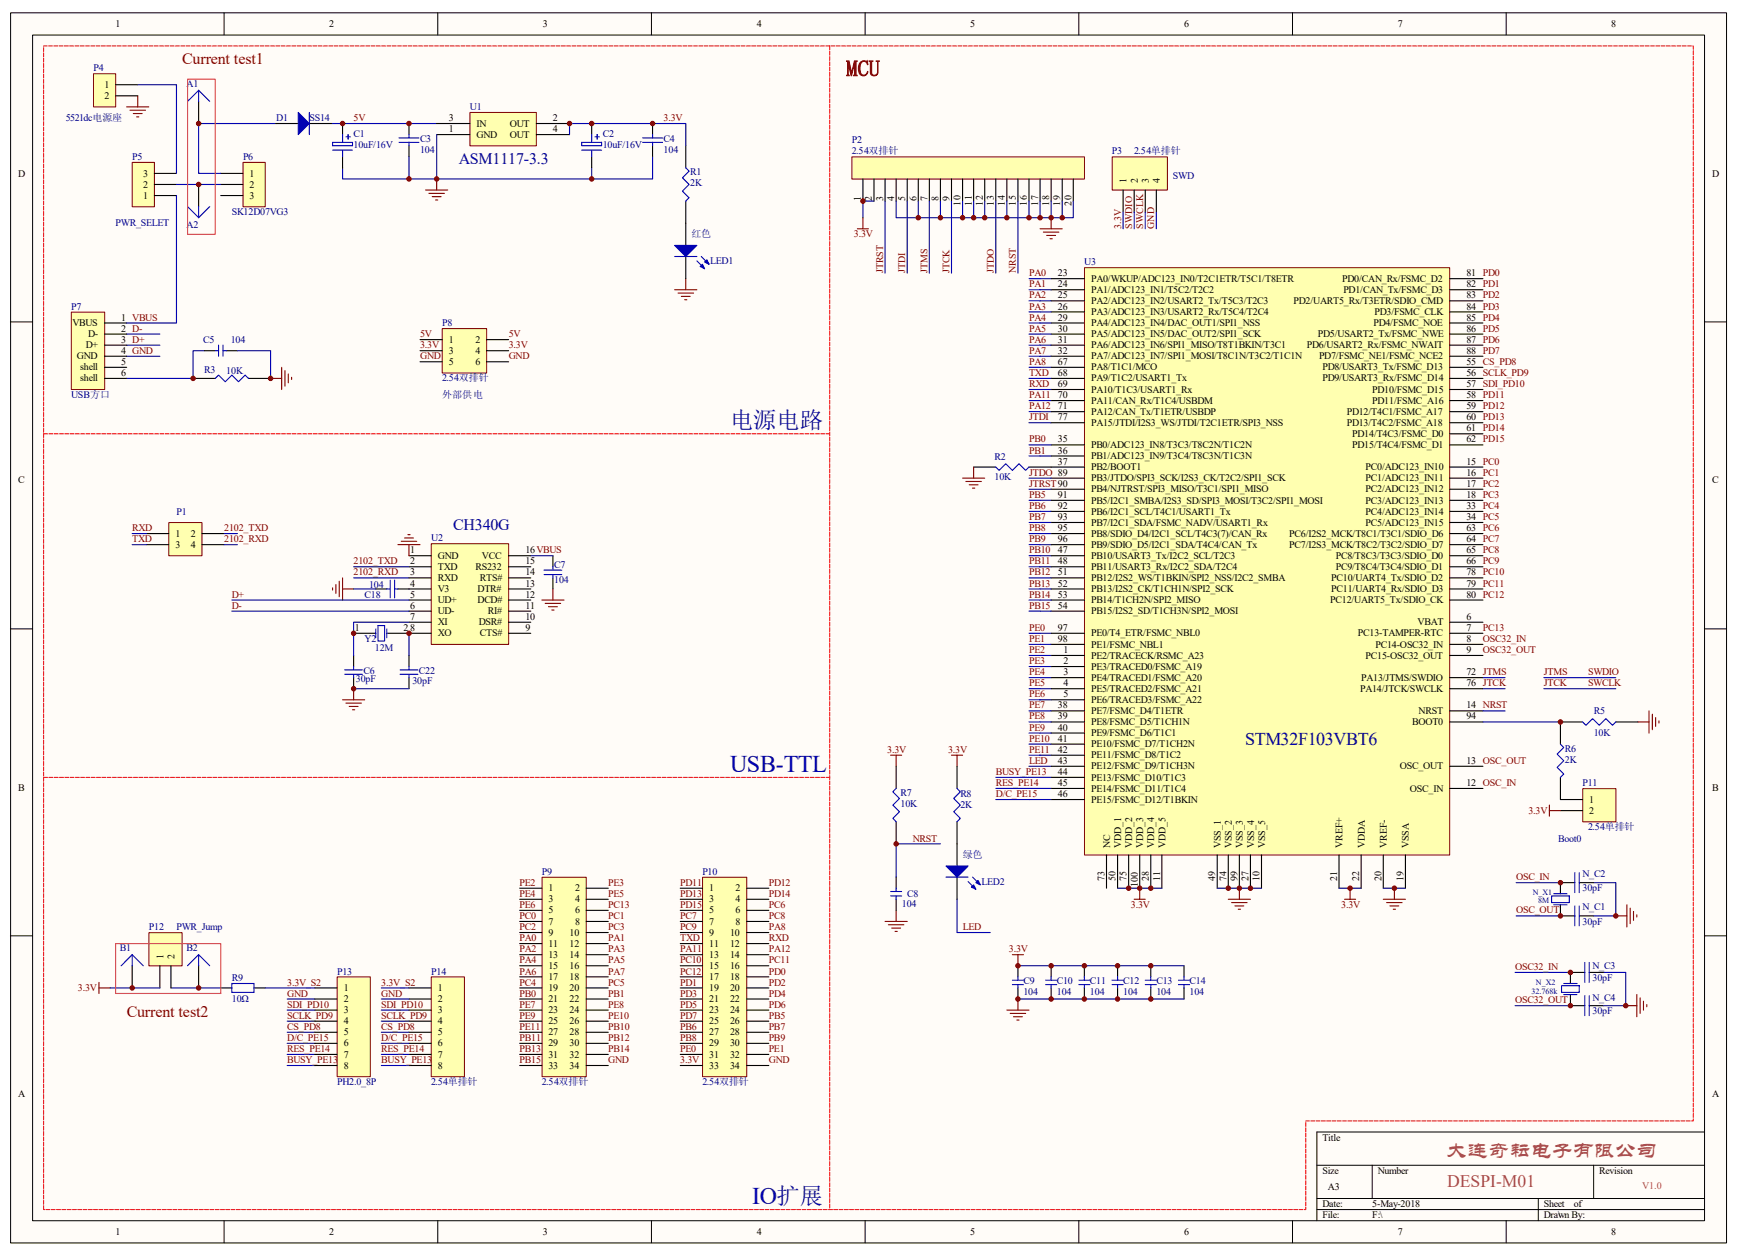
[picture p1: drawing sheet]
<svg xmlns="http://www.w3.org/2000/svg" width="348mm" height="251mm" viewBox="0 0 348 251" stroke-linecap="round" stroke-linejoin="round" font-family="sans-serif">
<defs><g id="words">
<g font-size="4.8" fill="#000080">
<text x="146.1" y="154.5">USB-TTL</text>
<text x="150.6" y="241">IO扩展</text>
</g>
<text font-size="4.7" fill="#000080" x="146.1" y="85.7">电源电路</text>
<text font-size="4.4" fill="#800000" x="169.4" y="15.2">MCU</text>
<text font-size="4.2" fill="#aa4055" x="289.4" y="231.6">大连奇耘电子有限公司</text>
<text font-size="3.6" fill="#000080" x="249.2" y="149.2">STM32F103VBT6</text>
<text font-size="3.5" fill="#aa4055" x="289.7" y="237.7">DESPI-M01</text>
<g font-size="3.2" fill="#800000">
<text x="36.5" y="12.9">Current test1</text>
<text x="25.4" y="203.7">Current test2</text>
</g>
<g font-size="3.2" fill="#000080">
<text x="91.8" y="32.8">ASM1117-3.3</text>
<text x="90.7" y="106">CH340G</text>
</g>
<g font-size="2">
<text x="23.1" y="5.4">1</text>
<text x="65.9" y="5.4">2</text>
<text x="108.7" y="5.4">3</text>
<text x="151.5" y="5.4">4</text>
<text x="194.2" y="5.4">5</text>
<text x="237" y="5.4">6</text>
<text x="279.8" y="5.4">7</text>
<text x="322.5" y="5.4">8</text>
<text x="20.9" y="17.6">1</text>
<text x="20.9" y="19.8">2</text>
<text x="89.8" y="26.4">1</text>
<text x="89.8" y="24.2">3</text>
<text x="95.4" y="27.6">GND</text>
<text x="95.4" y="25.3">IN</text>
<text x="102" y="25.3">OUT</text>
<text x="102" y="27.6">OUT</text>
<text x="110.7" y="24.2">2</text>
<text x="110.7" y="26.4">4</text>
<text x="3.6" y="35.3">D</text>
<text x="28.7" y="35.3">3</text>
<text x="50" y="35.3">1</text>
<text x="342.7" y="35.3">D</text>
<text x="28.7" y="39.8">1</text>
<text x="28.7" y="37.5">2</text>
<text x="50" y="37.5">2</text>
<text x="50" y="39.8">3</text>
<text x="172.3" y="40.2" transform="rotate(-90 172.3 40.2)">1</text>
<text x="174.5" y="40.2" transform="rotate(-90 174.5 40.2)">2</text>
<text x="176.8" y="40.2" transform="rotate(-90 176.8 40.2)">3</text>
<text x="179" y="40.2" transform="rotate(-90 179 40.2)">4</text>
<text x="181.2" y="40.2" transform="rotate(-90 181.2 40.2)">5</text>
<text x="183.4" y="40.2" transform="rotate(-90 183.4 40.2)">6</text>
<text x="185.6" y="40.2" transform="rotate(-90 185.6 40.2)">7</text>
<text x="187.8" y="40.2" transform="rotate(-90 187.8 40.2)">8</text>
<text x="190.1" y="40.2" transform="rotate(-90 190.1 40.2)">9</text>
<text x="192.3" y="41.1" transform="rotate(-90 192.3 41.1)">10</text>
<text x="194.5" y="41.1" transform="rotate(-90 194.5 41.1)">11</text>
<text x="196.7" y="41.1" transform="rotate(-90 196.7 41.1)">12</text>
<text x="198.9" y="41.1" transform="rotate(-90 198.9 41.1)">13</text>
<text x="201.2" y="41.1" transform="rotate(-90 201.2 41.1)">14</text>
<text x="203.4" y="41.1" transform="rotate(-90 203.4 41.1)">15</text>
<text x="205.6" y="41.1" transform="rotate(-90 205.6 41.1)">16</text>
<text x="207.8" y="41.1" transform="rotate(-90 207.8 41.1)">17</text>
<text x="210" y="41.1" transform="rotate(-90 210 41.1)">18</text>
<text x="212.2" y="41.1" transform="rotate(-90 212.2 41.1)">19</text>
<text x="214.5" y="41.1" transform="rotate(-90 214.5 41.1)">20</text>
<text x="225.5" y="36.7" transform="rotate(-90 225.5 36.7)">1</text>
<text x="227.8" y="36.7" transform="rotate(-90 227.8 36.7)">2</text>
<text x="230" y="36.7" transform="rotate(-90 230 36.7)">3</text>
<text x="232.2" y="36.7" transform="rotate(-90 232.2 36.7)">4</text>
<text x="211.8" y="55.3">23</text>
<text x="211.8" y="57.5">24</text>
<text x="211.8" y="59.7">25</text>
<text x="218.4" y="56.4">PA0/WKUP/ADC123_IN0/T2C1ETR/T5C1/T8ETR</text>
<text x="218.4" y="58.6">PA1/ADC123_IN1/T5C2/T2C2</text>
<text x="268.7" y="56.4">PD0/CAN_Rx/FSMC_D2</text>
<text x="268.9" y="58.6">PD1/CAN_Tx/FSMC_D3</text>
<text x="293.5" y="55.3">81 PD0</text>
<text x="293.5" y="57.5">82 PD1</text>
<text x="293.5" y="59.7">83 PD2</text>
<text x="14.5" y="65.3">VBUS</text>
<text x="24.3" y="64.2">1 VBUS</text>
<text x="211.8" y="62">26</text>
<text x="211.8" y="64.2">29</text>
<text x="218.4" y="60.8">PA2/ADC123_IN2/USART2_Tx/T5C3/T2C3</text>
<text x="218.4" y="63.1">PA3/ADC123_IN3/USART2_Rx/T5C4/T2C4</text>
<text x="218.4" y="65.3">PA4/ADC123_IN4/DAC_OUT1/SPI1_NSS</text>
<text x="259" y="60.8">PD2/UART5_Rx/T3ETR/SDIO_CMD</text>
<text x="274.9" y="65.3">PD4/FSMC_NOE</text>
<text x="275.1" y="63.1">PD3/FSMC_CLK</text>
<text x="293.5" y="62">84 PD3</text>
<text x="293.5" y="64.2">85 PD4</text>
<text x="15.4" y="71.9">GND</text>
<text x="17.2" y="69.7">D+</text>
<text x="17.6" y="67.5">D-</text>
<text x="24.3" y="66.4">2 D-</text>
<text x="24.3" y="68.6">3 D+</text>
<text x="24.3" y="70.8">4 GND</text>
<text x="89.8" y="68.6">1</text>
<text x="89.8" y="70.8">3</text>
<text x="95.2" y="68.6">2</text>
<text x="95.2" y="70.8">4</text>
<text x="211.8" y="66.4">30</text>
<text x="211.8" y="68.6">31</text>
<text x="211.8" y="70.8">32</text>
<text x="218.4" y="67.5">PA5/ADC123_IN5/DAC_OUT2/SPI1_SCK</text>
<text x="218.4" y="69.7">PA6/ADC123_IN6/SPI1_MISO/T8T1BKIN/T3C1</text>
<text x="218.4" y="71.9">PA7/ADC123_IN7/SPI1_MOSI/T8C1N/T3C2/T1C1N</text>
<text x="261.6" y="69.7">PD6/USART2_Rx/FSMC_NWAIT</text>
<text x="263.8" y="67.5">PD5/USART2_Tx/FSMC_NWE</text>
<text x="264" y="71.9">PD7/FSMC_NE1/FSMC_NCE2</text>
<text x="293.5" y="66.4">86 PD5</text>
<text x="293.5" y="68.6">87 PD6</text>
<text x="293.5" y="70.8">88 PD7</text>
<text x="16" y="74.2">shell</text>
<text x="16" y="76.4">shell</text>
<text x="24.3" y="73.1">5</text>
<text x="24.3" y="75.3">6</text>
<text x="89.8" y="73.1">5</text>
<text x="95.2" y="73.1">6</text>
<text x="211.8" y="73.1">67</text>
<text x="211.8" y="75.3">68</text>
<text x="211.8" y="77.5">69</text>
<text x="218.4" y="74.2">PA8/T1C1/MCO</text>
<text x="218.4" y="76.4">PA9/T1C2/USART1_Tx</text>
<text x="264.7" y="74.2">PD8/USART3_Tx/FSMC_D13</text>
<text x="264.7" y="76.4">PD9/USART3_Rx/FSMC_D14</text>
<text x="293.5" y="73.1">55 CS_PD8</text>
<text x="293.5" y="75.3">56 SCLK_PD9</text>
<text x="293.5" y="77.5">57 SDI_PD10</text>
<text x="211.8" y="79.7">70</text>
<text x="211.8" y="81.9">71</text>
<text x="218.4" y="78.6">PA10/T1C3/USART1_Rx</text>
<text x="218.4" y="80.8">PA11/CAN_Rx/T1C4/USBDM</text>
<text x="218.4" y="83">PA12/CAN_Tx/T1ETR/USBDP</text>
<text x="269.6" y="83">PD12/T4C1/FSMC_A17</text>
<text x="274.7" y="78.6">PD10/FSMC_D15</text>
<text x="274.7" y="80.8">PD11/FSMC_A16</text>
<text x="293.5" y="79.7">58 PD11</text>
<text x="293.5" y="81.9">59 PD12</text>
<text x="211.8" y="88.5">35</text>
<text x="211.8" y="84.1">77</text>
<text x="218.4" y="89.7">PB0/ADC123_IN8/T3C3/T8C2N/T1C2N</text>
<text x="218.4" y="85.2">PA15/JTDI/I2S3_WS/JTDI/T2C1ETR/SPI3_NSS</text>
<text x="269.6" y="85.2">PD13/T4C2/FSMC_A18</text>
<text x="270.7" y="87.4">PD14/T4C3/FSMC_D0</text>
<text x="270.7" y="89.7">PD15/T4C4/FSMC_D1</text>
<text x="293.5" y="84.1">60 PD13</text>
<text x="293.5" y="86.3">61 PD14</text>
<text x="293.5" y="88.5">62 PD15</text>
<text x="211.8" y="90.8">36</text>
<text x="211.8" y="93">37</text>
<text x="218.4" y="91.9">PB1/ADC123_IN9/T3C4/T8C3N/T1C3N</text>
<text x="218.4" y="94.1">PB2/BOOT1</text>
<text x="273.4" y="94.1">PC0/ADC123_IN10</text>
<text x="293.5" y="93">15 PC0</text>
<text x="293.5" y="95.2">16 PC1</text>
<text x="3.6" y="96.8">C</text>
<text x="211.8" y="99.6">91</text>
<text x="211.8" y="101.9">92</text>
<text x="218.4" y="96.3">PB3/JTDO/SPI3_SCK/I2S3_CK/T2C2/SPI1_SCK</text>
<text x="218.4" y="98.5">PB4/NJTRST/SPI3_MISO/T3C1/SPI1_MISO</text>
<text x="218.4" y="100.8">PB5/I2C1_SMBA/I2S3_SD/SPI3_MOSI/T3C2/SPI1_MOSI</text>
<text x="273.4" y="96.3">PC1/ADC123_IN11</text>
<text x="273.4" y="98.5">PC2/ADC123_IN12</text>
<text x="273.4" y="100.8">PC3/ADC123_IN13</text>
<text x="293.5" y="97.4">17 PC2</text>
<text x="293.5" y="99.6">18 PC3</text>
<text x="293.5" y="101.9">33 PC4</text>
<text x="342.7" y="96.8">C</text>
<text x="35.1" y="107.4">1</text>
<text x="38.2" y="107.4">2</text>
<text x="211.8" y="104.1">93</text>
<text x="211.8" y="106.3">95</text>
<text x="218.4" y="103">PB6/I2C1_SCL/T4C1/USART1_Tx</text>
<text x="218.4" y="105.2">PB7/I2C1_SDA/FSMC_NADV/USART1_Rx</text>
<text x="218.4" y="107.4">PB8/SDIO_D4/I2C1_SCL/T4C3(7)/CAN_Rx</text>
<text x="258.1" y="107.4">PC6/I2S2_MCK/T8C1/T3C1/SDIO_D6</text>
<text x="273.4" y="103">PC4/ADC123_IN14</text>
<text x="273.4" y="105.2">PC5/ADC123_IN15</text>
<text x="293.5" y="104.1">34 PC5</text>
<text x="293.5" y="106.3">63 PC6</text>
<text x="35.1" y="109.6">3</text>
<text x="38.2" y="109.6">4</text>
<text x="82.1" y="110.7">1</text>
<text x="82.1" y="113">2</text>
<text x="87.6" y="111.9">GND</text>
<text x="96.5" y="111.9">VCC</text>
<text x="105.2" y="113">15</text>
<text x="105.2" y="110.7">16VBUS</text>
<text x="211.8" y="110.7">47</text>
<text x="211.8" y="113">48</text>
<text x="211.8" y="108.5">96</text>
<text x="218.4" y="111.9">PB10/USART3_Tx/I2C2_SCL/T2C3</text>
<text x="218.4" y="109.6">PB9/SDIO_D5/I2C1_SDA/T4C4/CAN_Tx</text>
<text x="258.1" y="109.6">PC7/I2S3_MCK/T8C2/T3C2/SDIO_D7</text>
<text x="267.4" y="111.9">PC8/T8C3/T3C3/SDIO_D0</text>
<text x="293.5" y="108.5">64 PC7</text>
<text x="293.5" y="110.7">65 PC8</text>
<text x="293.5" y="113">66 PC9</text>
<text x="82.1" y="115.2">3</text>
<text x="82.1" y="117.4">4</text>
<text x="82.1" y="119.6">5</text>
<text x="87.6" y="114.1">TXD</text>
<text x="87.6" y="116.3">RXD</text>
<text x="87.6" y="118.5">V3</text>
<text x="95.2" y="114.1">RS232</text>
<text x="95.6" y="118.5">DTR#</text>
<text x="96.1" y="116.3">RTS#</text>
<text x="105.2" y="119.6">12</text>
<text x="105.2" y="117.4">13</text>
<text x="105.2" y="115.2">14</text>
<text x="211.8" y="115.2">51</text>
<text x="211.8" y="117.4">52</text>
<text x="211.8" y="119.6">53</text>
<text x="218.4" y="114.1">PB11/USART3_Rx/I2C2_SDA/T2C4</text>
<text x="218.4" y="116.3">PB12/I2S2_WS/T1BKIN/SPI2_NSS/I2C2_SMBA</text>
<text x="218.4" y="118.5">PB13/I2S2_CK/T1CH1N/SPI2_SCK</text>
<text x="266.5" y="116.3">PC10/UART4_Tx/SDIO_D2</text>
<text x="266.5" y="118.5">PC11/UART4_Rx/SDIO_D3</text>
<text x="267.4" y="114.1">PC9/T8C4/T3C4/SDIO_D1</text>
<text x="293.5" y="119.6">80 PC12</text>
<text x="293.5" y="115.2">78 PC10</text>
<text x="293.5" y="117.4">79 PC11</text>
<text x="82.1" y="121.8">6</text>
<text x="82.1" y="124.1">7</text>
<text x="87.6" y="120.7">UD+</text>
<text x="87.6" y="123">UD-</text>
<text x="87.6" y="125.2">XI</text>
<text x="95.6" y="120.7">DCD#</text>
<text x="95.8" y="125.2">DSR#</text>
<text x="97.6" y="123">RI#</text>
<text x="105.2" y="124.1">10</text>
<text x="105.2" y="121.8">11</text>
<text x="211.8" y="121.8">54</text>
<text x="218.4" y="120.7">PB14/T1CH2N/SPI2_MISO</text>
<text x="218.4" y="123">PB15/I2S2_SD/T1CH3N/SPI2_MOSI</text>
<text x="266.3" y="120.7">PC12/UART5_Tx/SDIO_CK</text>
<text x="283.8" y="125.2">VBAT</text>
<text x="293.5" y="124.1">6</text>
<text x="71" y="126.3">1</text>
<text x="80.8" y="126.3">28</text>
<text x="87.6" y="127.4">XO</text>
<text x="96.1" y="127.4">CTS#</text>
<text x="105.2" y="126.3">9</text>
<text x="211.8" y="126.3">97</text>
<text x="211.8" y="128.5">98</text>
<text x="212.9" y="130.7">1</text>
<text x="218.4" y="131.8">PE2/TRACECK/RSMC_A23</text>
<text x="218.4" y="127.4">PE0/T4_ETR/FSMC_NBL0</text>
<text x="218.4" y="129.6">PE1/FSMC_NBL1</text>
<text x="271.8" y="127.4">PC13-TAMPER-RTC</text>
<text x="273.4" y="131.8">PC15-OSC32_OUT</text>
<text x="275.3" y="129.6">PC14-OSC32_IN</text>
<text x="293.5" y="126.3">7</text>
<text x="293.5" y="128.5">8</text>
<text x="293.5" y="130.7">9</text>
<text x="212.9" y="132.9">2</text>
<text x="212.9" y="135.2">3</text>
<text x="212.9" y="137.4">4</text>
<text x="218.4" y="134.1">PE3/TRACED0/FSMC_A19</text>
<text x="218.4" y="136.3">PE4/TRACED1/FSMC_A20</text>
<text x="272.5" y="136.3">PA13/JTMS/SWDIO</text>
<text x="293.5" y="135.2">72 JTMS</text>
<text x="293.5" y="137.4">76 JTCK</text>
<text x="211.8" y="141.8">38</text>
<text x="212.9" y="139.6">5</text>
<text x="218.4" y="138.5">PE5/TRACED2/FSMC_A21</text>
<text x="218.4" y="140.7">PE6/TRACED3/FSMC_A22</text>
<text x="218.4" y="142.9">PE7/FSMC_D4/T1ETR</text>
<text x="272.3" y="138.5">PA14/JTCK/SWCLK</text>
<text x="284" y="142.9">NRST</text>
<text x="293.5" y="141.8">14 NRST</text>
<text x="211.8" y="144">39</text>
<text x="211.8" y="146.2">40</text>
<text x="211.8" y="148.5">41</text>
<text x="218.4" y="145.1">PE8/FSMC_D5/T1CH1N</text>
<text x="218.4" y="147.3">PE9/FSMC_D6/T1C1</text>
<text x="218.4" y="149.6">PE10/FSMC_D7/T1CH2N</text>
<text x="282.7" y="145.1">BOOT0</text>
<text x="293.5" y="144">94</text>
<text x="211.8" y="150.7">42</text>
<text x="211.8" y="152.9">43</text>
<text x="211.8" y="155.1">44</text>
<text x="218.4" y="151.8">PE11/FSMC_D8/T1C2</text>
<text x="218.4" y="154">PE12/FSMC_D9/T1CH3N</text>
<text x="280.2" y="154">OSC_OUT</text>
<text x="293.5" y="152.9">13 OSC_OUT</text>
<text x="3.6" y="158.2">B</text>
<text x="211.8" y="157.3">45</text>
<text x="211.8" y="159.5">46</text>
<text x="218.4" y="156.2">PE13/FSMC_D10/T1C3</text>
<text x="218.4" y="158.4">PE14/FSMC_D11/T1C4</text>
<text x="218.4" y="160.6">PE15/FSMC_D12/T1BKIN</text>
<text x="282.2" y="158.4">OSC_IN</text>
<text x="293.5" y="157.3">12 OSC_IN</text>
<text x="318.1" y="160.6">1</text>
<text x="342.7" y="158.2">B</text>
<text x="318.1" y="162.9">2</text>
<text x="222.2" y="169.8" transform="rotate(-90 222.2 169.8)">NC</text>
<text x="224.4" y="169.8" transform="rotate(-90 224.4 169.8)">VDD_1</text>
<text x="226.7" y="169.8" transform="rotate(-90 226.7 169.8)">VDD_2</text>
<text x="228.9" y="169.8" transform="rotate(-90 228.9 169.8)">VDD_3</text>
<text x="231.1" y="169.8" transform="rotate(-90 231.1 169.8)">VDD_4</text>
<text x="233.3" y="169.8" transform="rotate(-90 233.3 169.8)">VDD_5</text>
<text x="244.4" y="169.8" transform="rotate(-90 244.4 169.8)">VSS_1</text>
<text x="246.6" y="169.8" transform="rotate(-90 246.6 169.8)">VSS_2</text>
<text x="248.8" y="169.8" transform="rotate(-90 248.8 169.8)">VSS_3</text>
<text x="251" y="169.8" transform="rotate(-90 251 169.8)">VSS_4</text>
<text x="253.2" y="169.8" transform="rotate(-90 253.2 169.8)">VSS_5</text>
<text x="268.7" y="169.8" transform="rotate(-90 268.7 169.8)">VREF+</text>
<text x="273.2" y="169.8" transform="rotate(-90 273.2 169.8)">VDDA</text>
<text x="277.6" y="169.8" transform="rotate(-90 277.6 169.8)">VREF-</text>
<text x="282" y="169.8" transform="rotate(-90 282 169.8)">VSSA</text>
<text x="109.8" y="178.4">1</text>
<text x="115.1" y="178.4">2</text>
<text x="141.9" y="178.4">1</text>
<text x="147.2" y="178.4">2</text>
<text x="221.1" y="176.4" transform="rotate(-90 221.1 176.4)">73</text>
<text x="223.3" y="176.4" transform="rotate(-90 223.3 176.4)">50</text>
<text x="225.5" y="176.4" transform="rotate(-90 225.5 176.4)">75</text>
<text x="227.8" y="177.6" transform="rotate(-90 227.8 177.6)">100</text>
<text x="230" y="176.4" transform="rotate(-90 230 176.4)">28</text>
<text x="232.2" y="176.4" transform="rotate(-90 232.2 176.4)">11</text>
<text x="243.3" y="176.4" transform="rotate(-90 243.3 176.4)">49</text>
<text x="245.5" y="176.4" transform="rotate(-90 245.5 176.4)">74</text>
<text x="247.7" y="176.4" transform="rotate(-90 247.7 176.4)">99</text>
<text x="249.9" y="176.4" transform="rotate(-90 249.9 176.4)">27</text>
<text x="252.1" y="176.4" transform="rotate(-90 252.1 176.4)">10</text>
<text x="267.6" y="176.4" transform="rotate(-90 267.6 176.4)">21</text>
<text x="272.1" y="176.4" transform="rotate(-90 272.1 176.4)">22</text>
<text x="276.5" y="176.4" transform="rotate(-90 276.5 176.4)">20</text>
<text x="280.9" y="176.4" transform="rotate(-90 280.9 176.4)">19</text>
<text x="109.8" y="180.6">3</text>
<text x="109.8" y="182.8">5</text>
<text x="109.8" y="185.1">7</text>
<text x="115.1" y="180.6">4</text>
<text x="115.1" y="182.8">6</text>
<text x="115.1" y="185.1">8</text>
<text x="141.9" y="180.6">3</text>
<text x="141.9" y="182.8">5</text>
<text x="141.9" y="185.1">7</text>
<text x="147.2" y="180.6">4</text>
<text x="147.2" y="182.8">6</text>
<text x="147.2" y="185.1">8</text>
<text x="32.7" y="192" transform="rotate(-90 32.7 192)">1</text>
<text x="34.9" y="192" transform="rotate(-90 34.9 192)">2</text>
<text x="109.8" y="187.3">9</text>
<text x="109.8" y="189.5">11</text>
<text x="109.8" y="191.7">13</text>
<text x="114" y="187.3">10</text>
<text x="114" y="189.5">12</text>
<text x="114" y="191.7">14</text>
<text x="141.9" y="187.3">9</text>
<text x="141.9" y="189.5">11</text>
<text x="141.9" y="191.7">13</text>
<text x="146.1" y="187.3">10</text>
<text x="146.1" y="189.5">12</text>
<text x="146.1" y="191.7">14</text>
<text x="109.8" y="193.9">15</text>
<text x="109.8" y="196.2">17</text>
<text x="114" y="193.9">16</text>
<text x="114" y="196.2">18</text>
<text x="141.9" y="193.9">15</text>
<text x="141.9" y="196.2">17</text>
<text x="146.1" y="193.9">16</text>
<text x="146.1" y="196.2">18</text>
<text x="68.8" y="198.4">1</text>
<text x="68.8" y="200.6">2</text>
<text x="68.8" y="202.8">3</text>
<text x="87.6" y="198.4">1</text>
<text x="87.6" y="200.6">2</text>
<text x="87.6" y="202.8">3</text>
<text x="109.8" y="198.4">19</text>
<text x="109.8" y="200.6">21</text>
<text x="109.8" y="202.8">23</text>
<text x="114" y="198.4">20</text>
<text x="114" y="200.6">22</text>
<text x="114" y="202.8">24</text>
<text x="141.9" y="198.4">19</text>
<text x="141.9" y="200.6">21</text>
<text x="141.9" y="202.8">23</text>
<text x="146.1" y="198.4">20</text>
<text x="146.1" y="200.6">22</text>
<text x="146.1" y="202.8">24</text>
<text x="68.8" y="205">4</text>
<text x="68.8" y="207.3">5</text>
<text x="68.8" y="209.5">6</text>
<text x="87.6" y="205">4</text>
<text x="87.6" y="207.3">5</text>
<text x="87.6" y="209.5">6</text>
<text x="109.8" y="205">25</text>
<text x="109.8" y="207.3">27</text>
<text x="109.8" y="209.5">29</text>
<text x="114" y="205">26</text>
<text x="114" y="207.3">28</text>
<text x="114" y="209.5">30</text>
<text x="141.9" y="205">25</text>
<text x="141.9" y="207.3">27</text>
<text x="141.9" y="209.5">29</text>
<text x="146.1" y="205">26</text>
<text x="146.1" y="207.3">28</text>
<text x="146.1" y="209.5">30</text>
<text x="68.8" y="211.7">7</text>
<text x="68.8" y="213.9">8</text>
<text x="87.6" y="211.7">7</text>
<text x="87.6" y="213.9">8</text>
<text x="109.8" y="211.7">31</text>
<text x="109.8" y="213.9">33</text>
<text x="114" y="211.7">32</text>
<text x="114" y="213.9">34</text>
<text x="141.9" y="211.7">31</text>
<text x="141.9" y="213.9">33</text>
<text x="146.1" y="211.7">32</text>
<text x="146.1" y="213.9">34</text>
<text x="3.6" y="219.7">A</text>
<text x="342.7" y="219.7">A</text>
<text x="264.7" y="228.3">Title</text>
<text x="264.7" y="235">Size</text>
<text x="265.8" y="238.3">A3</text>
<text x="275.8" y="235">Number</text>
<text x="320.1" y="235">Revision</text>
<text x="264.7" y="241.6">Date:</text>
<text x="264.7" y="243.8">File:</text>
<text x="274.7" y="243.8">F:\</text>
<text x="274.7" y="241.6">5-May-2018</text>
<text x="309" y="243.8">Drawn By:</text>
<text x="309" y="241.6">Sheet</text>
<text x="311.9" y="243.8">\</text>
<text x="315" y="241.6">of</text>
<text x="23.1" y="247.2">1</text>
<text x="65.9" y="247.2">2</text>
<text x="108.7" y="247.2">3</text>
<text x="151.5" y="247.2">4</text>
<text x="194.2" y="247.2">5</text>
<text x="237" y="247.2">6</text>
<text x="279.8" y="247.2">7</text>
<text x="322.5" y="247.2">8</text>
</g>
<g font-size="2" fill="#000080">
<text x="18.7" y="14.3">P4</text>
<text x="37.3" y="17.4">A1</text>
<text x="94.1" y="22">U1</text>
<text x="13.2" y="24.2">5521dc电源座</text>
<text x="55.3" y="24.2">D1</text>
<text x="61.9" y="24.2">SS14</text>
<text x="70.8" y="27.3">C1</text>
<text x="70.8" y="29.6">10uF/16V</text>
<text x="84.1" y="28.4">C3</text>
<text x="120.7" y="27.3">C2</text>
<text x="120.7" y="29.6">10uF/16V</text>
<text x="132.8" y="28.4">C4</text>
<text x="170.5" y="28.7">P2</text>
<text x="26.5" y="32">P5</text>
<text x="48.6" y="32">P6</text>
<text x="84.1" y="30.7">104</text>
<text x="132.8" y="30.7">104</text>
<text x="138.2" y="35.1">R1</text>
<text x="170.5" y="30.9">2.54双排针</text>
<text x="222.6" y="30.9">P3</text>
<text x="227" y="30.9">2.54单排针</text>
<text x="234.8" y="35.8">SWD</text>
<text x="138.2" y="37.3">2K</text>
<text x="23.1" y="45.3">PWR_SELET</text>
<text x="37.3" y="45.5">A2</text>
<text x="46.4" y="43.1">SK12D07VG3</text>
<text x="138.4" y="47.5">红色</text>
<text x="142.2" y="52.9">LED1</text>
<text x="217" y="53.1">U3</text>
<text x="14.3" y="62">P7</text>
<text x="88.5" y="65.3">P8</text>
<text x="40.6" y="68.6">C5</text>
<text x="46.2" y="68.6">104</text>
<text x="40.9" y="74.6">R3</text>
<text x="45.3" y="74.8">10K</text>
<text x="88.5" y="76.4">2.54双排针</text>
<text x="14.3" y="79.7">USB方口</text>
<text x="88.5" y="79.7">外部供电</text>
<text x="199.1" y="92.1">R2</text>
<text x="199.1" y="96.1">10K</text>
<text x="35.3" y="103">P1</text>
<text x="86.3" y="108.3">U2</text>
<text x="110.9" y="113.7">C7</text>
<text x="73" y="119.6">C18</text>
<text x="73.9" y="117.6">104</text>
<text x="110.9" y="116.7">104</text>
<text x="73" y="128.5">Y2</text>
<text x="75" y="130.3">12M</text>
<text x="71.3" y="136.5">30pF</text>
<text x="72.8" y="134.9">C6</text>
<text x="82.6" y="136.9">30pF</text>
<text x="83.9" y="134.9">C22</text>
<text x="319" y="142.9">R5</text>
<text x="319" y="147.3">10K</text>
<text x="313.3" y="150.4">R6</text>
<text x="313.3" y="152.7">2K</text>
<text x="180.3" y="159.3">R7</text>
<text x="180.3" y="161.5">10K</text>
<text x="192.2" y="159.5">R8</text>
<text x="192.2" y="161.8">2K</text>
<text x="316.8" y="157.3">P11</text>
<text x="317.9" y="166.2">2.54单排针</text>
<text x="192.7" y="171.7">绿色</text>
<text x="311.9" y="168.4">Boot0</text>
<text x="108.5" y="175.1">P9</text>
<text x="140.6" y="175.1">P10</text>
<text x="181.6" y="179.5">C8</text>
<text x="196.5" y="177.1">LED2</text>
<text x="316.8" y="175.5">N_C2</text>
<text x="316.8" y="178.4">30pF</text>
<text x="180.5" y="181.5">104</text>
<text x="316.8" y="182.2">N_C1</text>
<text x="316.8" y="185.1">30pF</text>
<text x="24" y="190.4">B1</text>
<text x="29.8" y="186.2">P12</text>
<text x="35.3" y="186.2">PWR_Jump</text>
<text x="37.3" y="190.4">B2</text>
<text x="46.4" y="196.4">R9</text>
<text x="67.5" y="195.1">P13</text>
<text x="86.3" y="195.1">P14</text>
<text x="204.9" y="197">C9</text>
<text x="211.5" y="197">C10</text>
<text x="218.2" y="197">C11</text>
<text x="224.8" y="197">C12</text>
<text x="231.5" y="197">C13</text>
<text x="238.1" y="197">C14</text>
<text x="318.8" y="193.9">N_C3</text>
<text x="318.8" y="196.4">30pF</text>
<text x="46.4" y="200.6">10Ω</text>
<text x="204.9" y="199.3">104</text>
<text x="211.5" y="199.3">104</text>
<text x="218.2" y="199.3">104</text>
<text x="224.8" y="199.3">104</text>
<text x="231.5" y="199.3">104</text>
<text x="238.1" y="199.3">104</text>
<text x="318.8" y="200.4">N_C4</text>
<text x="318.8" y="203">30pF</text>
<text x="67.5" y="217.2">PH2.0_8P</text>
<text x="86.3" y="217.2">2.54单排针</text>
<text x="108.5" y="217.2">2.54双排针</text>
<text x="140.6" y="217.2">2.54双排针</text>
</g>
<g font-size="2" fill="#800000">
<text x="70.8" y="24.2">5V</text>
<text x="132.8" y="24.2">3.3V</text>
<text x="170.9" y="47.5">3.3V</text>
<text x="224.4" y="45.8" transform="rotate(-90 224.4 45.8)">3.3V</text>
<text x="226.7" y="45.8" transform="rotate(-90 226.7 45.8)">SWDIO</text>
<text x="228.9" y="45.8" transform="rotate(-90 228.9 45.8)">SWCLK</text>
<text x="231.1" y="45.8" transform="rotate(-90 231.1 45.8)">GND</text>
<text x="176.8" y="54.7" transform="rotate(-90 176.8 54.7)">JTRST</text>
<text x="181.2" y="54.7" transform="rotate(-90 181.2 54.7)">JTDI</text>
<text x="185.6" y="54.7" transform="rotate(-90 185.6 54.7)">JTMS</text>
<text x="190.1" y="54.7" transform="rotate(-90 190.1 54.7)">JTCK</text>
<text x="198.9" y="54.7" transform="rotate(-90 198.9 54.7)">JTDO</text>
<text x="203.4" y="54.7" transform="rotate(-90 203.4 54.7)">NRST</text>
<text x="206" y="55.3">PA0</text>
<text x="206" y="57.5">PA1</text>
<text x="206" y="59.7">PA2</text>
<text x="206" y="62">PA3</text>
<text x="206" y="64.2">PA4</text>
<text x="84.1" y="67.5">5V</text>
<text x="84.1" y="69.7">3.3V</text>
<text x="84.1" y="71.9">GND</text>
<text x="101.8" y="67.5">5V</text>
<text x="101.8" y="69.7">3.3V</text>
<text x="101.8" y="71.9">GND</text>
<text x="206" y="66.4">PA5</text>
<text x="206" y="68.6">PA6</text>
<text x="206" y="70.8">PA7</text>
<text x="206" y="77.5">RXD</text>
<text x="206" y="75.3">TXD</text>
<text x="206" y="73.1">PA8</text>
<text x="206" y="79.7">PA11</text>
<text x="206" y="81.9">PA12</text>
<text x="206" y="84.1">JTDI</text>
<text x="206" y="88.5">PB0</text>
<text x="206" y="95.2">JTDO 89</text>
<text x="206" y="90.8">PB1</text>
<text x="206" y="97.4">JTRST90</text>
<text x="206" y="99.6">PB5</text>
<text x="206" y="101.9">PB6</text>
<text x="26.5" y="106.3">RXD</text>
<text x="44.9" y="106.3">2102_TXD</text>
<text x="206" y="104.1">PB7</text>
<text x="206" y="106.3">PB8</text>
<text x="26.5" y="108.5">TXD</text>
<text x="44.9" y="108.5">2102_RXD</text>
<text x="70.8" y="113">2102_TXD</text>
<text x="206" y="110.7">PB10</text>
<text x="206" y="113">PB11</text>
<text x="206" y="108.5">PB9</text>
<text x="46.4" y="119.6">D+</text>
<text x="70.8" y="115.2">2102_RXD</text>
<text x="206" y="115.2">PB12</text>
<text x="206" y="117.4">PB13</text>
<text x="206" y="119.6">PB14</text>
<text x="46.4" y="121.8">D-</text>
<text x="206" y="121.8">PB15</text>
<text x="206" y="130.7">PE2</text>
<text x="206" y="126.3">PE0</text>
<text x="206" y="128.5">PE1</text>
<text x="296.8" y="128.5">OSC32_IN</text>
<text x="296.8" y="130.7">OSC32_OUT</text>
<text x="296.8" y="126.3">PC13</text>
<text x="206" y="132.9">PE3</text>
<text x="206" y="135.2">PE4</text>
<text x="206" y="137.4">PE5</text>
<text x="309" y="137.4">JTCK</text>
<text x="309" y="135.2">JTMS</text>
<text x="317.9" y="137.4">SWCLK</text>
<text x="317.9" y="135.2">SWDIO</text>
<text x="206" y="139.6">PE6</text>
<text x="206" y="141.8">PE7</text>
<text x="206" y="144">PE8</text>
<text x="206" y="146.2">PE9</text>
<text x="206" y="148.5">PE10</text>
<text x="177.6" y="150.7">3.3V</text>
<text x="189.8" y="150.7">3.3V</text>
<text x="199.4" y="155.1">BUSY_PE13</text>
<text x="206" y="152.9">LED</text>
<text x="206" y="150.7">PE11</text>
<text x="199.4" y="159.5">D/C_PE15</text>
<text x="199.4" y="157.3">RES_PE14</text>
<text x="305.9" y="162.9">3.3V</text>
<text x="182.7" y="168.4">NRST</text>
<text x="104" y="177.3">PE2</text>
<text x="104" y="179.5">PE4</text>
<text x="121.8" y="177.3">PE3</text>
<text x="121.8" y="179.5">PE5</text>
<text x="136.1" y="177.3">PD11</text>
<text x="136.1" y="179.5">PD13</text>
<text x="153.9" y="177.3">PD12</text>
<text x="153.9" y="179.5">PD14</text>
<text x="303.5" y="176.2">OSC_IN</text>
<text x="104" y="181.7">PE6</text>
<text x="104" y="184">PC0</text>
<text x="121.8" y="181.7">PC13</text>
<text x="121.8" y="184">PC1</text>
<text x="136.1" y="181.7">PD15</text>
<text x="136.1" y="184">PC7</text>
<text x="153.9" y="181.7">PC6</text>
<text x="153.9" y="184">PC8</text>
<text x="226.4" y="181.7">3.3V</text>
<text x="268.5" y="181.7">3.3V</text>
<text x="303.5" y="182.8">OSC_OUT</text>
<text x="104" y="186.2">PC2</text>
<text x="104" y="188.4">PA0</text>
<text x="104" y="190.6">PA2</text>
<text x="121.8" y="186.2">PC3</text>
<text x="121.8" y="188.4">PA1</text>
<text x="121.8" y="190.6">PA3</text>
<text x="136.1" y="186.2">PC9</text>
<text x="136.1" y="190.6">PA11</text>
<text x="136.1" y="188.4">TXD</text>
<text x="153.9" y="186.2">PA8</text>
<text x="153.9" y="190.6">PA12</text>
<text x="153.9" y="188.4">RXD</text>
<text x="192.7" y="186.2">LED</text>
<text x="202" y="190.6">3.3V</text>
<text x="57.5" y="197.3">3.3V_S2</text>
<text x="76.3" y="197.3">3.3V_S2</text>
<text x="104" y="192.8">PA4</text>
<text x="104" y="195.1">PA6</text>
<text x="104" y="197.3">PC4</text>
<text x="121.8" y="192.8">PA5</text>
<text x="121.8" y="195.1">PA7</text>
<text x="121.8" y="197.3">PC5</text>
<text x="136.1" y="192.8">PC10</text>
<text x="136.1" y="195.1">PC12</text>
<text x="136.1" y="197.3">PD1</text>
<text x="153.9" y="192.8">PC11</text>
<text x="153.9" y="195.1">PD0</text>
<text x="153.9" y="197.3">PD2</text>
<text x="303.3" y="194.2">OSC32_IN</text>
<text x="15.6" y="198.4">3.3V</text>
<text x="57.5" y="199.5">GND</text>
<text x="57.5" y="201.7">SDI_PD10</text>
<text x="57.5" y="203.9">SCLK_PD9</text>
<text x="76.3" y="199.5">GND</text>
<text x="76.3" y="201.7">SDI_PD10</text>
<text x="76.3" y="203.9">SCLK_PD9</text>
<text x="104" y="199.5">PB0</text>
<text x="104" y="201.7">PE7</text>
<text x="104" y="203.9">PE9</text>
<text x="121.8" y="199.5">PB1</text>
<text x="121.8" y="201.7">PE8</text>
<text x="121.8" y="203.9">PE10</text>
<text x="136.1" y="199.5">PD3</text>
<text x="136.1" y="201.7">PD5</text>
<text x="136.1" y="203.9">PD7</text>
<text x="153.9" y="199.5">PD4</text>
<text x="153.9" y="201.7">PD6</text>
<text x="153.9" y="203.9">PB5</text>
<text x="303.3" y="200.8">OSC32_OUT</text>
<text x="57.5" y="206.2">CS_PD8</text>
<text x="57.5" y="208.4">D/C_PE15</text>
<text x="76.3" y="206.2">CS_PD8</text>
<text x="76.3" y="208.4">D/C_PE15</text>
<text x="104" y="208.4">PB11</text>
<text x="104" y="206.2">PE11</text>
<text x="121.8" y="206.2">PB10</text>
<text x="121.8" y="208.4">PB12</text>
<text x="136.1" y="206.2">PB6</text>
<text x="136.1" y="208.4">PB8</text>
<text x="153.9" y="206.2">PB7</text>
<text x="153.9" y="208.4">PB9</text>
<text x="57.5" y="210.6">RES_PE14</text>
<text x="57.5" y="212.8">BUSY_PE13</text>
<text x="76.3" y="210.6">RES_PE14</text>
<text x="76.3" y="212.8">BUSY_PE13</text>
<text x="104" y="210.6">PB13</text>
<text x="104" y="212.8">PB15</text>
<text x="121.8" y="212.8">GND</text>
<text x="121.8" y="210.6">PB14</text>
<text x="136.1" y="210.6">PE0</text>
<text x="136.1" y="212.8">3.3V</text>
<text x="153.9" y="212.8">GND</text>
<text x="153.9" y="210.6">PE1</text>
</g>
<text font-size="2" fill="#aa4055" x="328.7" y="238.1">V1.0</text>
<g font-size="1.6" fill="#000080">
<text x="306.8" y="179.2">N_X1</text>
<text x="307.9" y="180.7">8M</text>
<text x="307.5" y="197.1">N_X2</text>
<text x="306.6" y="198.9">32.768k</text>
</g>
</g></defs>
<path d="M2.1 2.6h343.5v246.2h-343.5z" fill="#fffcf8"/>
<g fill="none" stroke="#000" stroke-width=".2">
<path d="M2.1 2.6h343.5v246.2h-343.5zM6.5 7h334.7v237.3h-334.7zM44.9 2.5v4.5M87.6 2.5v4.5M130.4 2.5v4.5M173.2 2.5v4.5M216 2.5v4.5M258.7 2.5v4.5M301.5 2.5v4.5M2.1 64.4h4.4M341.2 64.4h4.4M2.1 125.9h4.4"/>
<path d="M341.2 125.9h4.4M2.1 187.3h4.4M341.2 187.3h4.4M263.6 233.2h77.6M263.6 239.9h77.6M274.7 233.2v6.7M307.9 239.9v4.4M319 233.2v6.7M341.2 226.6h-77.6v17.7M44.9 244.3v4.5M87.6 244.3v4.5M130.4 244.3v4.5"/>
<path d="M173.2 244.3v4.5M216 244.3v4.5M258.7 244.3v4.5M263.6 242.1h77.6M301.5 244.3v4.5"/>
</g>
<path d="M18.8 14.8h4.4v6.6h-4.4z" fill="#ffffb0"/>
<path d="M18.7 14.8h4.5v6.6h-4.5z" fill="none" stroke="#800000" stroke-width=".2"/>
<path d="M23.1 17h4.5M23.1 19.2h4.5M81.9 24.7v2.2M81.9 29.2v2.2M130.6 24.7v2.2M130.6 29.2v2.2M137.3 29.2v4.4M137.3 40.2v4.5M38.7 75.7h4.4M40.9 70.2h2.2M45.3 70.2h2.2M49.7 75.7h4.5" fill="none" stroke="#000" stroke-width=".22"/>
<g fill="none" stroke="#00f" stroke-width=".22">
<path d="M79.9 28.5h4M79.9 27.6h4M81.9 26.9v.7M81.9 28.5v.7M128.6 28.5h4M128.6 27.6h4M130.6 26.9v.7M130.6 28.5v.7M137.3 33.6l.6 .7-1.3 1.3 1.3 1.3-1.3 1.4 1.3 1.3-.6 .6M43.1 75.7l.6-.6 1.4 1.3 1.3-1.3 1.3 1.3 1.4-1.3 .6 .6M43.1 70.2h.6M43.7 69.1v2.2"/>
<path d="M44.6 70.2h.7M44.6 69.1v2.2"/>
</g>
<path d="M81.9 31.4v4.4M118.4 33.6v2.2M25.4 69.1h6.6M25.4 71.3h6.6M25.4 66.9h6.6M47.5 70.2h6.7v5.5" fill="none" stroke="#000080" stroke-width=".22"/>
<path d="M85.2 38h4.4M85.9 38.7h3.1M86.5 39.4h1.8M87.4 35.8v2.2M87.2 40h.4M54.2 75.7h2.2M56.4 73.5v4.5M57 74.2v3.1M57.7 74.9v1.7M58.4 75.5v.5" fill="none" stroke="#800000" stroke-width=".22"/>
<path d="M14.3 62.5h6.7v15.5h-6.7z" fill="#ffffb0"/>
<path d="M14.3 62.5h6.7v15.5h-6.7z" fill="none" stroke="#800000" stroke-width=".2"/>
<path d="M20.9 64.6h4.5M20.9 66.9h4.5M20.9 69.1h4.5M20.9 71.3h4.5M20.9 73.5h4.5M20.9 75.7h4.5" fill="none" stroke="#000" stroke-width=".22"/>
<path d="M26.5 32.5h4.4v8.9h-4.4z" fill="#ffffb0"/>
<path d="M26.5 32.5h4.4v8.9h-4.4z" fill="none" stroke="#800000" stroke-width=".2"/>
<path d="M30.9 39.1h4.4M30.9 36.9h4.4M30.9 34.7h4.4" fill="none" stroke="#000" stroke-width=".22"/>
<path d="M27.6 17h7.7v17.7M35.3 39.1v25.5h-9.9M66.4 24.7h21M130.6 31.4v4.4h-62v-2.2M40.9 70.2h-2.2v5.5h-13.3" fill="none" stroke="#000080" stroke-width=".22"/>
<path d="M48.7 32.5h4.4v8.9h-4.4z" fill="#ffffb0"/>
<path d="M48.6 32.5h4.5v8.9h-4.5z" fill="none" stroke="#800000" stroke-width=".2"/>
<path d="M44.2 34.7h4.4M44.2 36.9h4.4M44.2 39.1h4.4M68.6 24.7v2.2M68.6 31.4v2.2M118.4 24.7v2.2M118.4 31.4v2.2" fill="none" stroke="#000" stroke-width=".22"/>
<path d="M55.3 24.7h-15.5v10h4.4" fill="none" stroke="#000080" stroke-width=".22"/>
<path d="M27.6 19.2v2.2M25.4 21.4h4.4M26 22.1h3.1M26.7 22.7h1.8M27.3 23.4h.5M135.1 58h4.4M135.7 58.7h3.1M136.4 59.3h1.8M137.1 60h.4M137.3 55.8v2.2" fill="none" stroke="#800000" stroke-width=".22"/>
<path d="M66.6 28.5h4v.7h-4zM66.6 30h4M68.6 26.9v1.6M68.6 30v1.4M69.2 27.4h.9M69.7 26.9v.9M116.4 30h4M116.4 28.5h4v.7h-4zM118.4 26.9v1.6M118.4 30v1.4M119.1 27.4h.9M119.5 26.9v.9" fill="none" stroke="#00f" stroke-width=".22"/>
<path d="M88.6 65.8h8.8v8.9h-8.8z" fill="#ffffb0"/>
<path d="M88.5 65.8h8.9v8.9h-8.9z" fill="none" stroke="#800000" stroke-width=".2"/>
<path d="M84.1 68h4.4M84.1 70.2h4.4M84.1 72.4h4.4M97.4 68h4.4M97.4 70.2h4.4M97.4 72.4h4.4" fill="none" stroke="#000" stroke-width=".22"/>
<path d="M94.1 22.6h13.3v6.6h-13.3z" fill="#ffffb0"/>
<path d="M94.1 22.5h13.3v6.7h-13.3z" fill="none" stroke="#800000" stroke-width=".2"/>
<path d="M39.8 20.3v4.4M39.8 36.9v4.5M55.3 24.7h4.4M61.9 24.7h4.5M87.4 26.9h6.7M87.4 24.7h6.7M107.4 26.9h6.6M107.4 24.7h6.6M137.3 44.7v4.4M137.3 51.3v4.5" fill="none" stroke="#000" stroke-width=".22"/>
<path d="M35.3 36.9h8.9M87.4 26.9v8.9M114 26.9v-2.2h23.3v4.5" fill="none" stroke="#000080" stroke-width=".22"/>
<g fill="#00f" stroke="#00f" stroke-width=".22">
<path d="M135.1 49.1h4.4l-2.2 2.2z"/>
<path d="M140.2 53.3l.4-.4 .4 .9z"/>
<path d="M141 52.4l.5-.4 .4 .9z"/>
<path d="M59.7 22.5l2.2 2.2-2.2 2.2z"/>
</g>
<path d="M39.8 18.1l2.2 2.2M39.8 18.1v2.2M39.8 18.1l-2.3 2.2M61.9 22.5v4.4M37.5 41.4l2.3 2.2M39.8 41.4v2.2M42 41.4l-2.2 2.2M135.1 51.3h4.4M139.5 52.2l1.5 1.6M140.4 51.3l1.5 1.6" fill="none" stroke="#00f" stroke-width=".22"/>
<path d="M37.5 15.9h5.6v31h-5.6z" fill="none" stroke="#da2467" stroke-width=".22"/>
<path d="M86.4 108.9h15.4v20.1h-15.4z" fill="#ffffb0"/>
<path d="M86.3 108.8h15.5v20.2h-15.5z" fill="none" stroke="#800000" stroke-width=".2"/>
<g fill="none" stroke="#000" stroke-width=".22">
<path d="M75.2 117.9h2.2M79.7 117.9h6.6M81.9 111.2h4.4M81.9 113.4h4.4M81.9 115.7h4.4M101.8 111.2h4.4M101.8 113.4h4.4M101.8 115.7h4.4M101.8 117.9h4.4M110.7 111.2v2.2M110.7 115.7v2.2M70.8 131.2v2.2"/>
<path d="M70.8 135.6v2.2M70.8 126.8h4.4M77.4 126.8h8.9M81.9 120.1h4.4M81.9 122.3h4.4M81.9 124.5h4.4M81.9 131.2v2.2M81.9 135.6v2.2M101.8 120.1h4.4M101.8 122.3h4.4M101.8 124.5h4.4M101.8 126.8h4.4"/>
</g>
<g fill="none" stroke="#00f" stroke-width=".22">
<path d="M77.4 117.9h.7M78.1 116.1v3.6M79 116.1v3.6M79 117.9h.7M108.9 115h3.6M108.9 114.1h3.6M110.7 113.4v.7M110.7 115v.7M69 135h3.6M69 134.1h3.6M70.8 133.4v.7M70.8 135v.6"/>
<path d="M75.2 125.9v1.7M75.7 125.2h1.3v3.1h-1.3zM77.4 125.9v1.7M80.1 134.1h3.5M80.1 135h3.5M81.9 133.4v.7M81.9 135v.6"/>
</g>
<path d="M70.8 117.9h4.4M70.8 115.7h11.1M70.8 113.4h11.1M106.2 111.2h4.5M46.4 120.1h35.5M46.4 122.3h35.5M70.8 137.8h11.1M81.9 124.5h-11.1v6.7M81.9 126.8v4.4" fill="none" stroke="#000080" stroke-width=".22"/>
<g fill="none" stroke="#800000" stroke-width=".22">
<path d="M66.6 117.7v.4M67.2 117v1.8M67.9 116.3v3.1M68.6 117.9h2.2M68.6 115.7v4.4M79.7 109h4.4M80.3 108.3h3.1M81 107.7h1.8M81.6 107h.5M81.9 109v2.2M110.7 117.9v2.2M70.8 137.8v2.3"/>
<path d="M108.5 120.1h4.4M109.1 120.8h3.1M109.8 121.4h1.8M110.5 122.1h.4M68.6 140.1h4.4M69.2 140.7h3.1M69.9 141.4h1.8M70.6 142.1h.4"/>
</g>
<path d="M170.6 31.4h46.5v4.4h-46.5z" fill="#ffffb0"/>
<path d="M170.5 31.4h46.6v4.4h-46.6z" fill="none" stroke="#800000" stroke-width=".2"/>
<g fill="none" stroke="#000" stroke-width=".22">
<path d="M172.7 35.8v4.4M175 35.8v4.4M177.2 35.8v4.4M179.4 35.8v4.4M181.6 35.8v4.4M183.8 35.8v4.4M186 35.8v4.4M188.3 35.8v4.4M190.5 35.8v4.4M192.7 35.8v4.4M194.9 35.8v4.4M197.1 35.8v4.4"/>
<path d="M199.3 35.8v4.4M201.5 35.8v4.4M203.8 35.8v4.4M206 35.8v4.4M208.2 35.8v4.4M210.4 35.8v4.4M212.6 35.8v4.4M214.8 35.8v4.4M191.6 153.4v4.4M179.4 175.6v2.2M179.4 180v2.2M191.6 164.5v4.4"/>
<path d="M203.8 193.3v2.2M203.8 197.7v2.3M210.4 193.3v2.2M210.4 197.7v2.3M217.1 193.3v2.2M217.1 197.7v2.3M223.7 193.3v2.2M223.7 197.7v2.3M230.4 193.3v2.2M230.4 197.7v2.3M237 193.3v2.2M237 197.7v2.3"/>
</g>
<g fill="none" stroke="#000080" stroke-width=".22">
<path d="M175 40.2h-2.3v3.4M177.2 40.2v14.5M179.4 40.2v3.4h35.4v-3.4M181.6 40.2v14.5M183.8 40.2v3.4M186 40.2v14.5M188.3 40.2v3.4M190.5 40.2v14.5M192.7 40.2v3.4M194.9 40.2v3.4M197.1 40.2v3.4M199.3 40.2v14.5"/>
<path d="M201.5 40.2v3.4M203.8 40.2v14.5M206 40.2v3.4M208.2 40.2v3.4M210.4 40.2v3.4M212.6 40.2v3.4M191.6 180v6.6h6.6M203.8 193.3h33.2M203.8 200h33.2"/>
</g>
<g fill="none" stroke="#800000" stroke-width=".22">
<path d="M208.2 45.8h4.4M208.9 46.5h3.1M209.5 47.1h1.8M210.2 47.8h.4M210.4 43.6v2.2M190.5 151.2h2.2M191.6 151.2v2.2M177.2 184.4h4.4M177.8 185.1h3.1M178.5 185.8h1.8M179.2 186.4h.4M179.4 182.2v2.2"/>
<path d="M202.7 191.1h2.2M203.8 191.1v2.2M203.8 200v2.2M201.5 202.2h4.5M202.2 202.8h3.1M202.9 203.5h1.8M203.5 204.2h.5"/>
</g>
<g fill="none" stroke="#00f" stroke-width=".22">
<path d="M191.6 157.8l.6 .7-1.3 1.3 1.3 1.3-1.3 1.4 1.3 1.3-.6 .7M178.3 178.4h2.2M178.3 179.3h2.2M179.4 177.8v.6M179.4 179.3v.7M202.7 196.2h2.2M202.7 197.1h2.2M203.8 195.5v.7M203.8 197.1v.6M209.3 196.2h2.2M209.3 197.1h2.2M210.4 195.5v.7"/>
<path d="M210.4 197.1v.6M216 196.2h2.2M216 197.1h2.2M217.1 195.5v.7M217.1 197.1v.6M222.6 196.2h2.2M222.6 197.1h2.2M223.7 195.5v.7M223.7 197.1v.6M229.3 196.2h2.2M229.3 197.1h2.2M230.4 195.5v.7"/>
<path d="M230.4 197.1v.6M235.9 196.2h2.2M235.9 197.1h2.2M237 195.5v.7M237 197.1v.6"/>
</g>
<path d="M222.7 31.4h11v6.6h-11z" fill="#ffffb0"/>
<path d="M222.6 31.4h11.1v6.6h-11.1z" fill="none" stroke="#800000" stroke-width=".2"/>
<path d="M224.8 38v4.5M227 38v4.5M229.3 38v4.5M231.5 38v4.5" fill="none" stroke="#000" stroke-width=".22"/>
<path d="M217.1 53.6h73.1v117.5h-73.1z" fill="#ffffb0"/>
<path d="M217.1 53.6h73.1v117.5h-73.1z" fill="none" stroke="#800000" stroke-width=".2"/>
<g fill="none" stroke="#000" stroke-width=".22">
<path d="M210.4 55.8h6.7M210.4 58h6.7M290.2 55.8h6.6M290.2 58h6.6M210.4 60.2h6.7M210.4 62.4h6.7M210.4 64.6h6.7M210.4 66.9h6.7M210.4 69.1h6.7M210.4 71.3h6.7M210.4 73.5h6.7M210.4 75.7h6.7"/>
<path d="M210.4 78h6.7M290.2 60.2h6.6M290.2 62.4h6.6M290.2 64.6h6.6M290.2 66.9h6.6M290.2 69.1h6.6M290.2 71.3h6.6M290.2 73.5h6.6M290.2 75.7h6.6M290.2 78h6.6M194.9 93.5h4.4M206 93.5h11.1"/>
<path d="M210.4 95.7h6.7M210.4 97.9h6.7M210.4 89h6.7M210.4 91.3h6.7M210.4 80.2h6.7M210.4 82.4h6.7M210.4 84.6h6.7M290.2 93.5h6.6M290.2 95.7h6.6M290.2 97.9h6.6M290.2 89h6.6M290.2 80.2h6.6"/>
<path d="M290.2 82.4h6.6M290.2 84.6h6.6M290.2 86.8h6.6M210.4 100.1h6.7M210.4 102.4h6.7M210.4 104.6h6.7M210.4 111.2h6.7M210.4 113.4h6.7M210.4 115.7h6.7M210.4 117.9h6.7M210.4 106.8h6.7M210.4 109h6.7"/>
<path d="M290.2 100.1h6.6M290.2 102.4h6.6M290.2 104.6h6.6M290.2 111.2h6.6M290.2 113.4h6.6M290.2 115.7h6.6M290.2 117.9h6.6M290.2 106.8h6.6M290.2 109h6.6M210.4 131.2h6.7M210.4 133.4h6.7M210.4 135.6h6.7"/>
<path d="M210.4 137.8h6.7M210.4 126.8h6.7M210.4 129h6.7M210.4 120.1h6.7M210.4 122.3h6.7M290.2 131.2h6.6M290.2 135.6h6.6M290.2 137.8h6.6M290.2 124.5h6.6M290.2 126.8h6.6M290.2 129h6.6M290.2 120.1h6.6"/>
<path d="M179.4 153.4v4.4M210.4 140.1h6.7M210.4 157.8h6.7M210.4 153.4h6.7M210.4 142.3h6.7M210.4 144.5h6.7M210.4 146.7h6.7M210.4 148.9h6.7M210.4 151.2h6.7M210.4 155.6h6.7M290.2 157.8h6.6M290.2 153.4h6.6"/>
<path d="M290.2 142.3h6.6M290.2 144.5h6.6M312.4 155.6v4.4M316.8 144.5h-4.4v4.4M323.4 144.5h4.5M179.4 164.5v4.4M210.4 160h6.7M221.5 171.1v6.7M223.7 171.1v6.7M225.9 171.1v6.7M228.1 171.1v6.7M230.4 171.1v6.7"/>
<path d="M232.6 171.1v6.7M243.7 171.1v6.7M245.9 171.1v6.7M248.1 171.1v6.7M250.3 171.1v6.7M252.5 171.1v6.7M268 171.1v6.7M272.5 171.1v6.7M276.9 171.1v6.7M281.3 171.1v6.7M315.2 176.7h-2.8v2.2M316.1 176.7h2.9"/>
<path d="M312.4 181.1v2.2h2.8M314.4 199.1v2.2h2.8M316.1 183.3h2.9M317.2 194.6h-2.8v2.3M318.1 194.6h2.9M318.1 201.3h2.9"/>
</g>
<g fill="none" stroke="#00f" stroke-width=".22">
<path d="M199.3 93.5l.7 .7 1.3-1.4 1.4 1.4 1.3-1.4 1.3 1.4 .7-.7M179.4 157.8l-.7 .7 1.4 1.3-1.4 1.3 1.4 1.4-1.4 1.3 .7 .7M312.4 148.9l.6 .7-1.3 1.3 1.3 1.4-1.3 1.3 1.3 1.3-.6 .7M316.8 144.5l.7 .7 1.3-1.4 1.3 1.4 1.4-1.4 1.3 1.4 .6-.7M310.6 179.3h3.5v1.4h-3.5zM311 178.9h2.7M315.2 174.7v4M316.1 174.7v4M311 181.1h2.7M312.6 197.3h3.5v1.3h-3.5zM313 196.9h2.7M313 199.1h2.7"/>
<path d="M315.2 181.3v4M316.1 181.3v4M317.2 192.6v4M317.2 199.3v4M318.1 192.6v4M318.1 199.3v4"/>
</g>
<g fill="none" stroke="#800000" stroke-width=".22">
<path d="M171.6 45.8h2.2M172.7 43.6v2.2M192.7 95.7h4.4M193.3 96.4h3.2M194 97h1.8M194.7 97.7h.4M194.9 93.5v2.2M178.3 151.2h2.2M179.4 151.2v2.2M327.9 144.5h2.2M330.1 142.3v4.4M330.8 142.9v3.2"/>
<path d="M331.4 143.6v1.8M332.1 144.3v.4M227 180h2.3M228.1 177.8v2.2M245.9 180h4.4M248.1 177.8v2.2M269.1 180h2.3M270.3 177.8v2.2M276.9 180h4.4M279.1 177.8v2.2M246.5 180.7h3.1M247.2 181.3h1.8"/>
<path d="M247.9 182h.4M277.6 180.7h3.1M278.2 181.3h1.8M278.9 182h.4M323.4 183.3h2.3M325.7 181.1v4.4M326.3 181.8v3.1M327 182.4v1.8M327.7 183.1v.4M327.7 199.1v4.4M328.3 199.7v3.1M325.4 201.3h2.3"/>
<path d="M329 200.4v1.8M329.7 201.1v.4"/>
</g>
<g fill="none" stroke="#000080" stroke-width=".22">
<path d="M208.2 55.8h2.2M208.2 58h2.2M206 75.7h4.4M206 78h4.4M208.2 60.2h2.2M208.2 62.4h2.2M208.2 64.6h2.2M208.2 66.9h2.2M208.2 69.1h2.2M208.2 71.3h2.2M208.2 73.5h2.2M206 95.7h4.4"/>
<path d="M206 97.9h4.4M206 84.6h4.4M208.2 80.2h2.2M208.2 82.4h2.2M208.2 89h2.2M208.2 91.3h2.2M208.2 100.1h2.2M208.2 102.4h2.2M208.2 111.2h2.2M208.2 113.4h2.2M208.2 115.7h2.2M208.2 117.9h2.2"/>
<path d="M208.2 137.8h2.2M208.2 135.6h2.2M208.2 120.1h2.2M208.2 122.3h2.2M208.2 126.8h2.2M208.2 129h2.2M208.2 131.2h2.2M208.2 133.4h2.2M296.8 137.8h4.5M296.8 135.6h4.5M309 137.8h14.4M309 135.6h14.4"/>
<path d="M206 155.6h4.4M206 157.8h4.4M206 153.4h4.4M208.2 142.3h2.2M208.2 140.1h2.2M208.2 144.5h2.2M208.2 146.7h2.2M296.8 142.3h4.5M296.8 144.5h15.6M188.3 168.9h-8.9v6.7M206 160h4.4M223.7 177.8h8.9"/>
<path d="M243.7 177.8h8.8M268 177.8h4.5M276.9 177.8h4.4M303.5 176.7h8.9M319 176.7h4.4v6.6h-4.4M303.3 194.6h11.1M303.5 183.3h8.9M321 194.6h4.4v6.7h-4.4M303.3 201.3h11.1"/>
</g>
<path d="M316.9 157.9h6.6v6.6h-6.6z" fill="#ffffb0"/>
<path d="M316.8 157.8h6.7v6.7h-6.7z" fill="none" stroke="#800000" stroke-width=".2"/>
<path d="M191.6 168.9v4.4M191.6 175.6v4.4M312.4 160h4.4M312.4 162.2h4.4M44.2 197.7h2.2M50.8 197.7h2.3" fill="none" stroke="#000" stroke-width=".22"/>
<path d="M310.1 162.2h2.3M310.1 161.1v2.3" fill="none" stroke="#800000" stroke-width=".22"/>
<path d="M208.2 104.6h2.2M208.2 106.8h2.2M208.2 109h2.2M208.2 148.9h2.2M208.2 151.2h2.2M34.2 197.7h10" fill="none" stroke="#000080" stroke-width=".22"/>
<g fill="#00f" stroke="#00f" stroke-width=".22">
<path d="M189.4 173.3h4.4l-2.2 2.3z"/>
<path d="M194.9 177.1l.4 .9-.8-.4z"/>
<path d="M195.3 176.7l.5-.5 .4 .9z"/>
</g>
<path d="M189.4 175.6h4.4M193.8 176.4l1.5 1.6M194.7 175.6l1.5 1.5M46.4 196.9h4.4v1.7h-4.4z" fill="none" stroke="#00f" stroke-width=".22"/>
<path d="M29.9 186.7h6.6v6.6h-6.6z" fill="#ffffb0"/>
<path d="M29.8 186.7h6.7v6.6h-6.7z" fill="none" stroke="#800000" stroke-width=".2"/>
<path d="M32 193.3v4.4M34.2 193.3v4.4" fill="none" stroke="#000" stroke-width=".22"/>
<path d="M19.8 197.7h2.2M19.8 196.6v2.2" fill="none" stroke="#800000" stroke-width=".22"/>
<path d="M108.5 175.6h8.9v39.9h-8.9z" fill="#ffffb0"/>
<path d="M108.5 175.6h8.9v39.9h-8.9z" fill="none" stroke="#800000" stroke-width=".2"/>
<g fill="none" stroke="#000" stroke-width=".22">
<path d="M104 177.8h4.5M104 180h4.5M117.3 177.8h4.5M117.3 180h4.5M104 182.2h4.5M104 184.4h4.5M104 186.6h4.5M104 188.9h4.5M104 191.1h4.5M104 193.3h4.5M104 195.5h4.5M104 197.7h4.5"/>
<path d="M104 200h4.5M117.3 182.2h4.5M117.3 184.4h4.5M117.3 186.6h4.5M117.3 188.9h4.5M117.3 191.1h4.5M117.3 193.3h4.5M117.3 195.5h4.5M117.3 197.7h4.5M117.3 200h4.5M104 202.2h4.5M104 204.4h4.5"/>
<path d="M104 206.6h4.5M104 208.8h4.5M104 211h4.5M104 213.3h4.5M117.3 202.2h4.5M117.3 204.4h4.5M117.3 206.6h4.5M117.3 208.8h4.5M117.3 211h4.5M117.3 213.3h4.5"/>
</g>
<path d="M140.7 175.6h8.8v39.9h-8.8z" fill="#ffffb0"/>
<path d="M140.6 175.6h8.9v39.9h-8.9z" fill="none" stroke="#800000" stroke-width=".2"/>
<g fill="none" stroke="#000" stroke-width=".22">
<path d="M136.2 177.8h4.4M136.2 180h4.4M149.5 177.8h4.4M149.5 180h4.4M26.5 193.3v4.4M39.8 193.3v4.4M136.2 182.2h4.4M136.2 184.4h4.4M136.2 186.6h4.4M136.2 188.9h4.4M136.2 191.1h4.4M136.2 193.3h4.4"/>
<path d="M136.2 195.5h4.4M136.2 197.7h4.4M136.2 200h4.4M149.5 182.2h4.4M149.5 184.4h4.4M149.5 186.6h4.4M149.5 188.9h4.4M149.5 191.1h4.4M149.5 193.3h4.4M149.5 195.5h4.4M149.5 197.7h4.4M149.5 200h4.4"/>
<path d="M136.2 202.2h4.4M136.2 204.4h4.4M136.2 206.6h4.4M136.2 208.8h4.4M136.2 211h4.4M136.2 213.3h4.4M149.5 202.2h4.4M149.5 204.4h4.4M149.5 206.6h4.4M149.5 208.8h4.4M149.5 211h4.4M149.5 213.3h4.4"/>
</g>
<path d="M26.5 191.1l2.2 2.2M26.5 191.1v2.2M26.5 191.1l-2.3 2.2M39.8 191.1l2.2 2.2M39.8 191.1v2.2M39.8 191.1l-2.3 2.2" fill="none" stroke="#00f" stroke-width=".22"/>
<path d="M22 197.7h10M53.1 197.7h9.9M57.5 200h5.5M57.5 202.2h5.5M57.5 204.4h5.5M57.5 206.6h5.5M57.5 208.8h5.5M57.5 211h5.5M57.5 213.3h5.5" fill="none" stroke="#000080" stroke-width=".22"/>
<path d="M67.5 195.6h6.6v19.9h-6.6z" fill="#ffffb0"/>
<path d="M67.5 195.5h6.6v20h-6.6z" fill="none" stroke="#800000" stroke-width=".2"/>
<path d="M63 197.7h4.5M63 200h4.5M63 202.2h4.5M63 204.4h4.5M63 206.6h4.5M63 208.8h4.5M63 211h4.5M63 213.3h4.5" fill="none" stroke="#000" stroke-width=".22"/>
<path d="M23.1 188.9h21.1v9.9h-21.1z" fill="none" stroke="#da2467" stroke-width=".22"/>
<path d="M86.4 195.6h6.6v19.9h-6.6z" fill="#ffffb0"/>
<path d="M86.3 195.5h6.7v20h-6.7z" fill="none" stroke="#800000" stroke-width=".2"/>
<path d="M81.9 197.7h4.4M81.9 200h4.4M81.9 202.2h4.4M81.9 204.4h4.4M81.9 206.6h4.4M81.9 208.8h4.4M81.9 211h4.4M81.9 213.3h4.4" fill="none" stroke="#000" stroke-width=".22"/>
<path d="M76.3 200h5.6M76.3 197.7h5.6M76.3 202.2h5.6M76.3 204.4h5.6M76.3 206.6h5.6M76.3 208.8h5.6M76.3 211h5.6M76.3 213.3h5.6" fill="none" stroke="#000080" stroke-width=".22"/>
<path d="M166.1 9.2v232.9M8.7 86.8h157.4M8.7 155.6h157.4M8.7 242.1v-232.9h330.3v215.2h-77.6v17.7h-252.7" fill="none" stroke="#f00" stroke-width=".2" stroke-dasharray=".8 .3"/>
<path d="M33.8 104.6h6.6v6.6h-6.6z" fill="#ffffb0"/>
<path d="M33.8 104.6h6.6v6.6h-6.6z" fill="none" stroke="#800000" stroke-width=".2"/>
<path d="M29.3 106.8h4.5M29.3 109h4.5M40.4 106.8h4.5M40.4 109h4.5" fill="none" stroke="#000" stroke-width=".22"/>
<path d="M26.5 106.8h2.8M26.5 109h2.8M44.9 106.8h2.6M44.9 109h2.6" fill="none" stroke="#000080" stroke-width=".22"/>
<g fill="#800000" stroke="#800000" stroke-width=".2">
<circle cx="26.5" cy="197.7" r=".44"/>
<circle cx="38.7" cy="75.7" r=".44"/>
<circle cx="39.8" cy="197.7" r=".44"/>
<circle cx="39.8" cy="36.9" r=".44"/>
<circle cx="39.8" cy="24.7" r=".44"/>
<circle cx="54.2" cy="75.7" r=".44"/>
<circle cx="68.6" cy="24.7" r=".44"/>
<circle cx="70.8" cy="137.8" r=".44"/>
<circle cx="70.8" cy="126.8" r=".44"/>
<circle cx="81.9" cy="126.8" r=".44"/>
<circle cx="81.9" cy="35.8" r=".44"/>
<circle cx="81.9" cy="24.7" r=".44"/>
<circle cx="87.4" cy="35.8" r=".44"/>
<circle cx="114" cy="24.7" r=".44"/>
<circle cx="118.4" cy="35.8" r=".44"/>
<circle cx="118.4" cy="24.7" r=".44"/>
<circle cx="130.6" cy="24.7" r=".44"/>
<circle cx="172.7" cy="40.2" r=".44"/>
<circle cx="179.4" cy="168.9" r=".44"/>
<circle cx="183.8" cy="43.6" r=".44"/>
<circle cx="188.3" cy="43.6" r=".44"/>
<circle cx="192.7" cy="43.6" r=".44"/>
<circle cx="194.9" cy="43.6" r=".44"/>
<circle cx="197.1" cy="43.6" r=".44"/>
<circle cx="201.6" cy="43.6" r=".44"/>
<circle cx="203.8" cy="200" r=".44"/>
<circle cx="203.8" cy="193.3" r=".44"/>
<circle cx="206" cy="43.6" r=".44"/>
<circle cx="208.2" cy="43.6" r=".44"/>
<circle cx="210.4" cy="200" r=".44"/>
<circle cx="210.4" cy="193.3" r=".44"/>
<circle cx="210.4" cy="43.6" r=".44"/>
<circle cx="212.6" cy="43.6" r=".44"/>
<circle cx="217.1" cy="200" r=".44"/>
<circle cx="217.1" cy="193.3" r=".44"/>
<circle cx="223.7" cy="200" r=".44"/>
<circle cx="223.7" cy="193.3" r=".44"/>
<circle cx="225.9" cy="177.8" r=".44"/>
<circle cx="228.1" cy="177.8" r=".44"/>
<circle cx="230.4" cy="200" r=".44"/>
<circle cx="230.4" cy="193.3" r=".44"/>
<circle cx="230.4" cy="177.8" r=".44"/>
<circle cx="245.9" cy="177.8" r=".44"/>
<circle cx="248.1" cy="177.8" r=".44"/>
<circle cx="250.3" cy="177.8" r=".44"/>
<circle cx="270.3" cy="177.8" r=".44"/>
<circle cx="279.1" cy="177.8" r=".44"/>
<circle cx="312.4" cy="183.3" r=".44"/>
<circle cx="312.4" cy="176.7" r=".44"/>
<circle cx="312.4" cy="144.5" r=".44"/>
<circle cx="314.4" cy="201.3" r=".44"/>
<circle cx="314.4" cy="194.6" r=".44"/>
<circle cx="323.4" cy="183.3" r=".44"/>
<circle cx="325.4" cy="201.3" r=".44"/>
</g>
<g fill="none" stroke="#00f" stroke-width=".22">
<path d="M206 55.8h2.2M206 58h2.2M224.8 42.5v3.3M227 42.5v3.3M229.3 42.5v3.3M231.5 42.5v3.3M206 60.2h2.2M206 62.4h2.2M206 64.6h2.2M206 66.9h2.2M206 69.1h2.2M206 71.3h2.2"/>
<path d="M206 73.5h2.2M206 80.2h2.2M206 82.4h2.2M206 89h2.2M206 91.3h2.2M206 100.1h2.2M206 102.4h2.2M206 104.6h2.2M206 106.8h2.2M206 109h2.2M206 111.2h2.2M206 113.4h2.2"/>
<path d="M206 115.7h2.2M206 117.9h2.2M206 137.8h2.2M206 135.6h2.2M206 133.4h2.2M206 131.2h2.2M206 129h2.2M206 126.8h2.2M206 120.1h2.2M206 122.3h2.2M199.3 157.8h6.7M199.3 155.6h6.7"/>
<path d="M206 151.2h2.2M206 148.9h2.2M206 146.7h2.2M206 144.5h2.2M206 142.3h2.2M206 140.1h2.2M199.3 160h6.7"/>
</g>
<use href="#words"/>
</svg>
